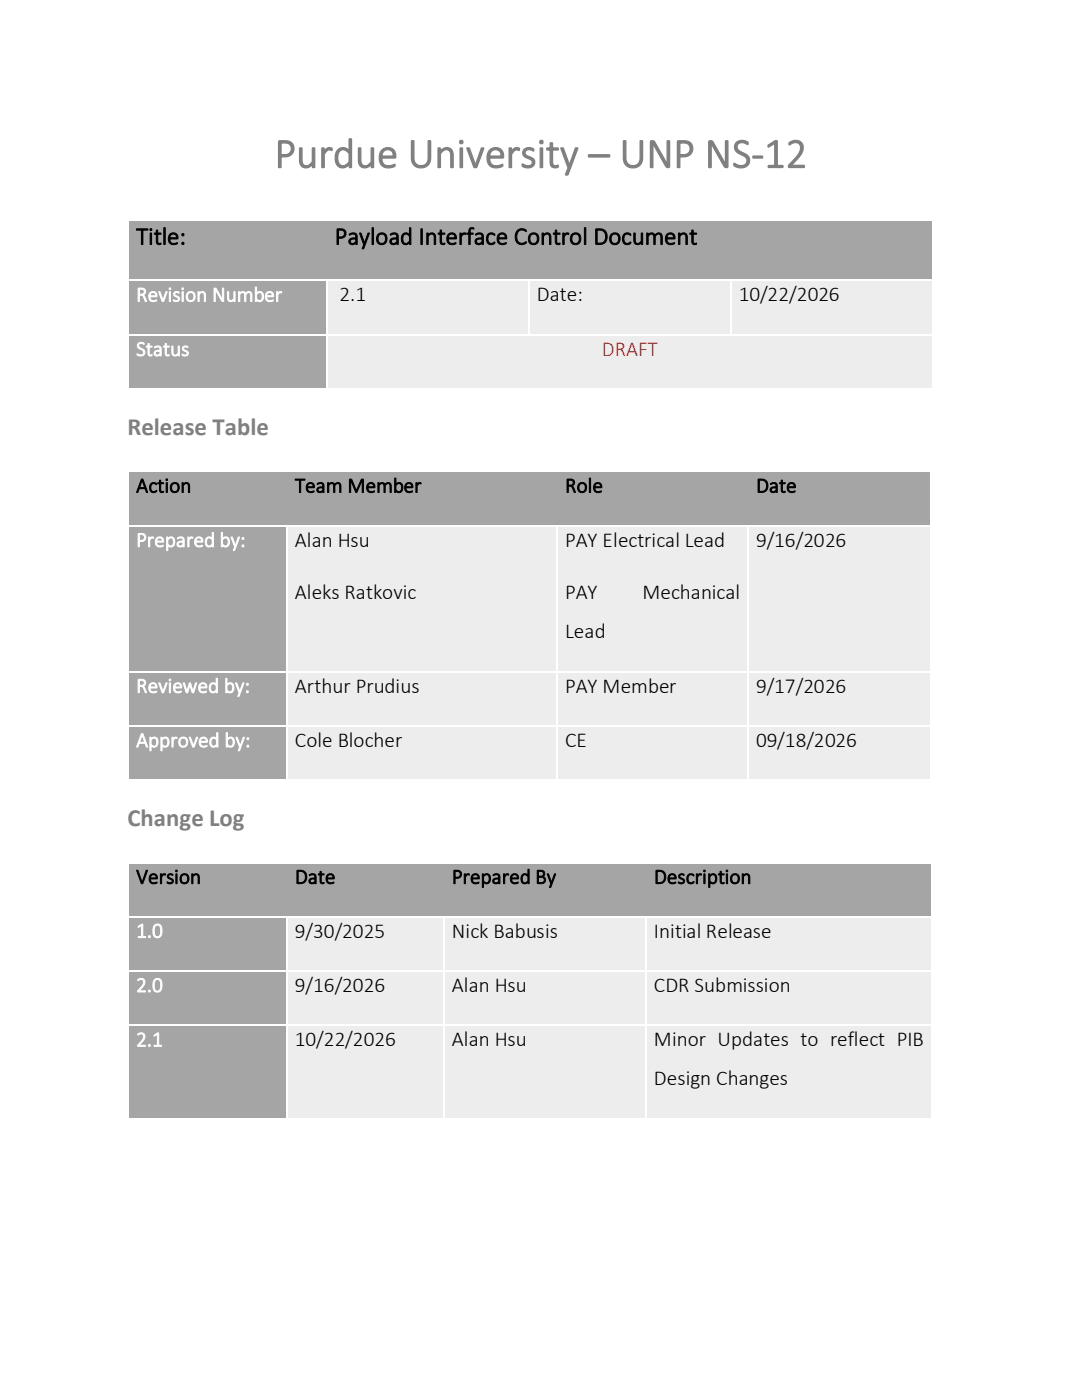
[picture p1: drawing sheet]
<svg xmlns="http://www.w3.org/2000/svg" width="216mm" height="279mm" viewBox="0 0 216 279" stroke-linecap="round" stroke-linejoin="round" font-family="sans-serif">
<defs><g id="words">
<text font-size="8.5" fill="#808080" x="54.8" y="33.4">Purdue University – UNP NS-12</text>
<g font-size="4.9">
<text x="27.2" y="48.8">Title:</text>
<text x="66.8" y="48.8">Payload Interface Control Document</text>
</g>
<g font-size="4.9" fill="#808080">
<text x="25.4" y="86.8">Release Table</text>
<text x="25.4" y="164.9">Change Log</text>
</g>
<g font-size="4.2" fill="#fff">
<text x="27.2" y="60.2">Revision Number</text>
<text x="27.2" y="71">Status</text>
<text x="27.2" y="109.1">Prepared by:</text>
<text x="27.2" y="138.2">Reviewed by:</text>
<text x="27.2" y="149.1">Approved by:</text>
<text x="27.2" y="187.1">1.0</text>
<text x="27.2" y="198">2.0</text>
<text x="27.2" y="208.8">2.1</text>
</g>
<g font-size="4.2">
<text x="67.8" y="60.2">2.1</text>
<text x="107.1" y="60.2">Date:</text>
<text x="147.4" y="60.2">10/22/2026</text>
<text x="27.2" y="98.3">Action</text>
<text x="58.9" y="98.3">Team Member</text>
<text x="112.8" y="98.3">Role</text>
<text x="150.9" y="98.3">Date</text>
<text x="58.9" y="109.1">Alan Hsu</text>
<text x="112.8" y="109.1">PAY Electrical Lead</text>
<text x="150.9" y="109.1">9/16/2026</text>
<text x="58.9" y="119.6">Aleks Ratkovic</text>
<text x="112.8" y="119.6">PAY</text>
<text x="128.2" y="119.6">Mechanical</text>
<text x="112.8" y="127.4">Lead</text>
<text x="58.9" y="138.2">Arthur Prudius</text>
<text x="112.8" y="138.2">PAY Member</text>
<text x="150.9" y="138.2">9/17/2026</text>
<text x="58.9" y="149.1">Cole Blocher</text>
<text x="112.8" y="149.1">CE</text>
<text x="150.9" y="149.1">09/18/2026</text>
<text x="27.2" y="176.4">Version</text>
<text x="58.9" y="176.4">Date</text>
<text x="90.2" y="176.4">Prepared By</text>
<text x="130.5" y="176.4">Description</text>
<text x="58.9" y="187.1">9/30/2025</text>
<text x="90.2" y="187.1">Nick Babusis</text>
<text x="130.5" y="187.1">Initial Release</text>
<text x="58.9" y="198">9/16/2026</text>
<text x="90.2" y="198">Alan Hsu</text>
<text x="130.5" y="198">CDR Submission</text>
<text x="58.9" y="208.8">10/22/2026</text>
<text x="90.2" y="208.8">Alan Hsu</text>
<text x="130.5" y="208.8">Minor Updates to reflect PIB</text>
<text x="130.5" y="216.6">Design Changes</text>
</g>
<text font-size="4.2" fill="#f00" x="120.1" y="71">DRAFT</text>
</g></defs>
<g fill="#a5a5a5">
<path d="M25.7 44h39.5v11.8h-39.5z" fill-rule="evenodd"/>
<path d="M27.2 44h36.4v11.8h-36.4z" fill-rule="evenodd"/>
<path d="M65.2 44h120.9v11.8h-120.9z" fill-rule="evenodd"/>
<path d="M66.8 44h117.9v9h-117.9z" fill-rule="evenodd"/>
</g>
<g fill="#fff">
<path d="M25.4 43.8h.3v.2h-.3z" fill-rule="evenodd"/>
<path d="M25.4 43.8h.3v.2h-.3z" fill-rule="evenodd"/>
<path d="M25.7 43.8h39.5v.2h-39.5z" fill-rule="evenodd"/>
<path d="M65.2 43.8h.3v.2h-.3z" fill-rule="evenodd"/>
<path d="M65.5 43.8h120.6v.2h-120.6z" fill-rule="evenodd"/>
<path d="M186.1 43.8h.2v.2h-.2z" fill-rule="evenodd"/>
<path d="M186.1 43.8h.2v.2h-.2z" fill-rule="evenodd"/>
<path d="M25.4 44h.3v11.8h-.3z" fill-rule="evenodd"/>
<path d="M186.1 44h.2v11.8h-.2z" fill-rule="evenodd"/>
</g>
<g fill="#a5a5a5">
<path d="M25.7 56.1h39.3v10.6h-39.3z" fill-rule="evenodd"/>
<path d="M27.2 56.1h36.4v10.6h-36.4z" fill-rule="evenodd"/>
</g>
<g fill="#ededed">
<path d="M65.3 56.1h40.1v10.6h-40.1z" fill-rule="evenodd"/>
<path d="M66.8 56.1h37.1v10.6h-37.1z" fill-rule="evenodd"/>
<path d="M105.6 56.1h40.2v10.6h-40.2z" fill-rule="evenodd"/>
<path d="M107.1 56.1h37.2v10.6h-37.2z" fill-rule="evenodd"/>
<path d="M146 56.1h40.1v10.6h-40.1z" fill-rule="evenodd"/>
<path d="M147.4 56.1h37.3v10.6h-37.3z" fill-rule="evenodd"/>
</g>
<g fill="#fff">
<path d="M25.4 55.8h.3v.3h-.3z" fill-rule="evenodd"/>
<path d="M25.7 55.8h39.3v.3h-39.3z" fill-rule="evenodd"/>
<path d="M65 55.8h.3v.3h-.3z" fill-rule="evenodd"/>
<path d="M65.3 55.8h.3v.3h-.3z" fill-rule="evenodd"/>
<path d="M65.6 55.8h39.8v.3h-39.8z" fill-rule="evenodd"/>
<path d="M105.4 55.8h.2v.3h-.2z" fill-rule="evenodd"/>
<path d="M105.6 55.8h40.1v.3h-40.1z" fill-rule="evenodd"/>
<path d="M145.7 55.8h.2v.3h-.2z" fill-rule="evenodd"/>
<path d="M145.9 55.8h40.2v.3h-40.2z" fill-rule="evenodd"/>
<path d="M186.1 55.8h.2v.3h-.2z" fill-rule="evenodd"/>
<path d="M25.4 56.1h.3v10.6h-.3z" fill-rule="evenodd"/>
<path d="M65 56.1h.3v10.6h-.3z" fill-rule="evenodd"/>
<path d="M105.4 56.1h.2v10.6h-.2z" fill-rule="evenodd"/>
<path d="M145.7 56.1h.2v10.6h-.2z" fill-rule="evenodd"/>
<path d="M186.1 56.1h.2v10.6h-.2z" fill-rule="evenodd"/>
</g>
<g fill="#a5a5a5">
<path d="M25.7 67h39.3v10.5h-39.3z" fill-rule="evenodd"/>
<path d="M27.2 67h36.4v10.5h-36.4z" fill-rule="evenodd"/>
</g>
<g fill="#ededed">
<path d="M65.3 67h120.8v10.5h-120.8z" fill-rule="evenodd"/>
<path d="M66.8 67h117.9v9.8h-117.9z" fill-rule="evenodd"/>
</g>
<g fill="#fff">
<path d="M25.4 66.7h.3v.3h-.3z" fill-rule="evenodd"/>
<path d="M25.7 66.7h39.3v.3h-39.3z" fill-rule="evenodd"/>
<path d="M65 66.7h.3v.3h-.3z" fill-rule="evenodd"/>
<path d="M65.3 66.7h40.1v.3h-40.1z" fill-rule="evenodd"/>
<path d="M105.4 66.7h.2v.3h-.2z" fill-rule="evenodd"/>
<path d="M105.6 66.7h40.1v.3h-40.1z" fill-rule="evenodd"/>
<path d="M145.7 66.7h.2v.3h-.2z" fill-rule="evenodd"/>
<path d="M145.9 66.7h40.2v.3h-40.2z" fill-rule="evenodd"/>
<path d="M186.1 66.7h.2v.3h-.2z" fill-rule="evenodd"/>
<path d="M25.4 67h.3v10.5h-.3z" fill-rule="evenodd"/>
<path d="M25.4 77.6h.3v.2h-.3z" fill-rule="evenodd"/>
<path d="M25.4 77.6h.3v.2h-.3z" fill-rule="evenodd"/>
<path d="M25.7 77.6h39.3v.2h-39.3z" fill-rule="evenodd"/>
<path d="M65 67h.3v10.5h-.3z" fill-rule="evenodd"/>
<path d="M65 77.6h.3v.2h-.3z" fill-rule="evenodd"/>
<path d="M65.3 77.6h120.8v.2h-120.8z" fill-rule="evenodd"/>
<path d="M186.1 67h.2v10.5h-.2z" fill-rule="evenodd"/>
<path d="M186.1 77.6h.2v.2h-.2z" fill-rule="evenodd"/>
<path d="M186.1 77.6h.2v.2h-.2z" fill-rule="evenodd"/>
</g>
<g fill="#a5a5a5">
<path d="M25.7 94.2h31.6v10.6h-31.6z" fill-rule="evenodd"/>
<path d="M27.2 94.2h28.5v10.6h-28.5z" fill-rule="evenodd"/>
<path d="M57.3 94.2h53.9v10.6h-53.9z" fill-rule="evenodd"/>
<path d="M58.9 94.2h50.7v10.6h-50.7z" fill-rule="evenodd"/>
<path d="M111.2 94.2h38.1v10.6h-38.1z" fill-rule="evenodd"/>
<path d="M112.8 94.2h34.9v10.6h-34.9z" fill-rule="evenodd"/>
<path d="M149.3 94.2h36.4v10.6h-36.4z" fill-rule="evenodd"/>
<path d="M150.9 94.2h33.3v10.6h-33.3z" fill-rule="evenodd"/>
</g>
<g fill="#fff">
<path d="M25.4 94h.3v.2h-.3z" fill-rule="evenodd"/>
<path d="M25.4 94h.3v.2h-.3z" fill-rule="evenodd"/>
<path d="M25.7 94h31.6v.2h-31.6z" fill-rule="evenodd"/>
<path d="M57.3 94h.2v.2h-.2z" fill-rule="evenodd"/>
<path d="M57.5 94h53.7v.2h-53.7z" fill-rule="evenodd"/>
<path d="M111.2 94h.2v.2h-.2z" fill-rule="evenodd"/>
<path d="M111.4 94h37.9v.2h-37.9z" fill-rule="evenodd"/>
<path d="M149.3 94h.3v.2h-.3z" fill-rule="evenodd"/>
<path d="M149.6 94h36v.2h-36z" fill-rule="evenodd"/>
<path d="M185.6 94h.3v.2h-.3z" fill-rule="evenodd"/>
<path d="M185.6 94h.3v.2h-.3z" fill-rule="evenodd"/>
<path d="M25.4 94.2h.3v10.6h-.3z" fill-rule="evenodd"/>
<path d="M185.6 94.2h.3v10.6h-.3z" fill-rule="evenodd"/>
</g>
<g fill="#a5a5a5">
<path d="M25.7 105.1h31.4v28.8h-31.4z" fill-rule="evenodd"/>
<path d="M27.2 105.1h28.5v10.5h-28.5z" fill-rule="evenodd"/>
</g>
<g fill="#ededed">
<path d="M57.4 105.1h53.7v28.8h-53.7z" fill-rule="evenodd"/>
<path d="M58.9 105.1h50.7v10.5h-50.7z" fill-rule="evenodd"/>
<path d="M58.9 115.6h50.7v10.6h-50.7z" fill-rule="evenodd"/>
<path d="M111.3 105.1h37.9v28.8h-37.9z" fill-rule="evenodd"/>
<path d="M112.8 105.1h34.9v10.5h-34.9z" fill-rule="evenodd"/>
<path d="M112.8 115.6h34.9v7.7h-34.9z" fill-rule="evenodd"/>
<path d="M112.8 123.3h34.9v10.6h-34.9z" fill-rule="evenodd"/>
<path d="M149.4 105.1h36.3v28.8h-36.3z" fill-rule="evenodd"/>
<path d="M150.9 105.1h33.3v10.5h-33.3z" fill-rule="evenodd"/>
</g>
<g fill="#fff">
<path d="M25.4 104.8h.3v.3h-.3z" fill-rule="evenodd"/>
<path d="M25.7 104.8h31.4v.3h-31.4z" fill-rule="evenodd"/>
<path d="M57.1 104.8h.3v.3h-.3z" fill-rule="evenodd"/>
<path d="M57.4 104.8h.2v.3h-.2z" fill-rule="evenodd"/>
<path d="M57.6 104.8h53.4v.3h-53.4z" fill-rule="evenodd"/>
<path d="M111 104.8h.3v.3h-.3z" fill-rule="evenodd"/>
<path d="M111.3 104.8h.2v.3h-.2z" fill-rule="evenodd"/>
<path d="M111.5 104.8h37.6v.3h-37.6z" fill-rule="evenodd"/>
<path d="M149.1 104.8h.3v.3h-.3z" fill-rule="evenodd"/>
<path d="M149.4 104.8h.2v.3h-.2z" fill-rule="evenodd"/>
<path d="M149.6 104.8h36v.3h-36z" fill-rule="evenodd"/>
<path d="M185.6 104.8h.3v.3h-.3z" fill-rule="evenodd"/>
<path d="M25.4 105.1h.3v28.8h-.3z" fill-rule="evenodd"/>
<path d="M57.1 105.1h.3v28.8h-.3z" fill-rule="evenodd"/>
<path d="M111 105.1h.3v28.8h-.3z" fill-rule="evenodd"/>
<path d="M149.1 105.1h.3v28.8h-.3z" fill-rule="evenodd"/>
<path d="M185.6 105.1h.3v28.8h-.3z" fill-rule="evenodd"/>
</g>
<g fill="#a5a5a5">
<path d="M25.7 134.2h31.4v10.6h-31.4z" fill-rule="evenodd"/>
<path d="M27.2 134.2h28.5v10.6h-28.5z" fill-rule="evenodd"/>
</g>
<g fill="#ededed">
<path d="M57.4 134.2h53.7v10.6h-53.7z" fill-rule="evenodd"/>
<path d="M58.9 134.2h50.7v10.6h-50.7z" fill-rule="evenodd"/>
<path d="M111.3 134.2h37.9v10.6h-37.9z" fill-rule="evenodd"/>
<path d="M112.8 134.2h34.9v10.6h-34.9z" fill-rule="evenodd"/>
<path d="M149.4 134.2h36.3v10.6h-36.3z" fill-rule="evenodd"/>
<path d="M150.9 134.2h33.3v10.6h-33.3z" fill-rule="evenodd"/>
</g>
<g fill="#fff">
<path d="M25.4 133.9h.3v.3h-.3z" fill-rule="evenodd"/>
<path d="M25.7 133.9h31.4v.3h-31.4z" fill-rule="evenodd"/>
<path d="M57.1 133.9h.3v.3h-.3z" fill-rule="evenodd"/>
<path d="M57.4 133.9h53.6v.3h-53.6z" fill-rule="evenodd"/>
<path d="M111 133.9h.3v.3h-.3z" fill-rule="evenodd"/>
<path d="M111.3 133.9h37.8v.3h-37.8z" fill-rule="evenodd"/>
<path d="M149.1 133.9h.3v.3h-.3z" fill-rule="evenodd"/>
<path d="M149.4 133.9h36.2v.3h-36.2z" fill-rule="evenodd"/>
<path d="M185.6 133.9h.3v.3h-.3z" fill-rule="evenodd"/>
<path d="M25.4 134.2h.3v10.6h-.3z" fill-rule="evenodd"/>
<path d="M57.1 134.2h.3v10.6h-.3z" fill-rule="evenodd"/>
<path d="M111 134.2h.3v10.6h-.3z" fill-rule="evenodd"/>
<path d="M149.1 134.2h.3v10.6h-.3z" fill-rule="evenodd"/>
<path d="M185.6 134.2h.3v10.6h-.3z" fill-rule="evenodd"/>
</g>
<g fill="#a5a5a5">
<path d="M25.7 145h31.4v10.6h-31.4z" fill-rule="evenodd"/>
<path d="M27.2 145h28.5v10.6h-28.5z" fill-rule="evenodd"/>
</g>
<g fill="#ededed">
<path d="M57.4 145h53.7v10.6h-53.7z" fill-rule="evenodd"/>
<path d="M58.9 145h50.7v10.6h-50.7z" fill-rule="evenodd"/>
<path d="M111.3 145h37.9v10.6h-37.9z" fill-rule="evenodd"/>
<path d="M112.8 145h34.9v10.6h-34.9z" fill-rule="evenodd"/>
<path d="M149.4 145h36.3v10.6h-36.3z" fill-rule="evenodd"/>
<path d="M150.9 145h33.3v10.6h-33.3z" fill-rule="evenodd"/>
</g>
<g fill="#fff">
<path d="M25.4 144.8h.3v.2h-.3z" fill-rule="evenodd"/>
<path d="M25.7 144.8h31.4v.2h-31.4z" fill-rule="evenodd"/>
<path d="M57.1 144.8h.3v.2h-.3z" fill-rule="evenodd"/>
<path d="M57.4 144.8h53.6v.2h-53.6z" fill-rule="evenodd"/>
<path d="M111 144.8h.3v.2h-.3z" fill-rule="evenodd"/>
<path d="M111.3 144.8h37.8v.2h-37.8z" fill-rule="evenodd"/>
<path d="M149.1 144.8h.3v.2h-.3z" fill-rule="evenodd"/>
<path d="M149.4 144.8h36.2v.2h-36.2z" fill-rule="evenodd"/>
<path d="M185.6 144.8h.3v.2h-.3z" fill-rule="evenodd"/>
<path d="M25.4 145h.3v10.6h-.3z" fill-rule="evenodd"/>
<path d="M25.4 155.6h.3v.3h-.3z" fill-rule="evenodd"/>
<path d="M25.4 155.6h.3v.3h-.3z" fill-rule="evenodd"/>
<path d="M25.7 155.6h31.4v.3h-31.4z" fill-rule="evenodd"/>
<path d="M57.1 145h.3v10.6h-.3z" fill-rule="evenodd"/>
<path d="M57.1 155.6h.3v.3h-.3z" fill-rule="evenodd"/>
<path d="M57.4 155.6h53.6v.3h-53.6z" fill-rule="evenodd"/>
<path d="M111 145h.3v10.6h-.3z" fill-rule="evenodd"/>
<path d="M111 155.6h.3v.3h-.3z" fill-rule="evenodd"/>
<path d="M111.3 155.6h37.8v.3h-37.8z" fill-rule="evenodd"/>
<path d="M149.1 145h.3v10.6h-.3z" fill-rule="evenodd"/>
<path d="M149.1 155.6h.3v.3h-.3z" fill-rule="evenodd"/>
<path d="M149.4 155.6h36.2v.3h-36.2z" fill-rule="evenodd"/>
<path d="M185.6 145h.3v10.6h-.3z" fill-rule="evenodd"/>
<path d="M185.6 155.6h.3v.3h-.3z" fill-rule="evenodd"/>
<path d="M185.6 155.6h.3v.3h-.3z" fill-rule="evenodd"/>
</g>
<g fill="#a5a5a5">
<path d="M25.7 172.3h31.6v10.5h-31.6z" fill-rule="evenodd"/>
<path d="M27.2 172.3h28.5v10.5h-28.5z" fill-rule="evenodd"/>
<path d="M57.3 172.3h31.3v10.5h-31.3z" fill-rule="evenodd"/>
<path d="M58.9 172.3h28.1v10.5h-28.1z" fill-rule="evenodd"/>
<path d="M88.6 172.3h40.3v10.5h-40.3z" fill-rule="evenodd"/>
<path d="M90.2 172.3h37.1v10.5h-37.1z" fill-rule="evenodd"/>
<path d="M128.9 172.3h56.9v10.5h-56.9z" fill-rule="evenodd"/>
<path d="M130.5 172.3h53.9v10.5h-53.9z" fill-rule="evenodd"/>
</g>
<g fill="#fff">
<path d="M25.4 172h.3v.3h-.3z" fill-rule="evenodd"/>
<path d="M25.4 172h.3v.3h-.3z" fill-rule="evenodd"/>
<path d="M25.7 172h31.6v.3h-31.6z" fill-rule="evenodd"/>
<path d="M57.3 172h.2v.3h-.2z" fill-rule="evenodd"/>
<path d="M57.5 172h31.1v.3h-31.1z" fill-rule="evenodd"/>
<path d="M88.6 172h.2v.3h-.2z" fill-rule="evenodd"/>
<path d="M88.8 172h40.1v.3h-40.1z" fill-rule="evenodd"/>
<path d="M128.9 172h.3v.3h-.3z" fill-rule="evenodd"/>
<path d="M129.2 172h56.6v.3h-56.6z" fill-rule="evenodd"/>
<path d="M185.8 172h.3v.3h-.3z" fill-rule="evenodd"/>
<path d="M185.8 172h.3v.3h-.3z" fill-rule="evenodd"/>
<path d="M25.4 172.3h.3v10.5h-.3z" fill-rule="evenodd"/>
<path d="M185.8 172.3h.3v10.5h-.3z" fill-rule="evenodd"/>
</g>
<g fill="#a5a5a5">
<path d="M25.7 183.1h31.4v10.5h-31.4z" fill-rule="evenodd"/>
<path d="M27.2 183.1h28.5v10.5h-28.5z" fill-rule="evenodd"/>
</g>
<g fill="#ededed">
<path d="M57.4 183.1h31v10.5h-31z" fill-rule="evenodd"/>
<path d="M58.9 183.1h28.1v10.5h-28.1z" fill-rule="evenodd"/>
<path d="M88.7 183.1h40v10.5h-40z" fill-rule="evenodd"/>
<path d="M90.2 183.1h37.1v10.5h-37.1z" fill-rule="evenodd"/>
<path d="M129 183.1h56.8v10.5h-56.8z" fill-rule="evenodd"/>
<path d="M130.5 183.1h53.9v10.5h-53.9z" fill-rule="evenodd"/>
</g>
<g fill="#fff">
<path d="M25.4 182.8h.3v.3h-.3z" fill-rule="evenodd"/>
<path d="M25.7 182.8h31.4v.3h-31.4z" fill-rule="evenodd"/>
<path d="M57.1 182.8h.3v.3h-.3z" fill-rule="evenodd"/>
<path d="M57.4 182.8h.2v.3h-.2z" fill-rule="evenodd"/>
<path d="M57.6 182.8h30.8v.3h-30.8z" fill-rule="evenodd"/>
<path d="M88.4 182.8h.3v.3h-.3z" fill-rule="evenodd"/>
<path d="M88.7 182.8h.2v.3h-.2z" fill-rule="evenodd"/>
<path d="M88.9 182.8h39.8v.3h-39.8z" fill-rule="evenodd"/>
<path d="M128.7 182.8h.3v.3h-.3z" fill-rule="evenodd"/>
<path d="M129 182.8h.3v.3h-.3z" fill-rule="evenodd"/>
<path d="M129.3 182.8h56.5v.3h-56.5z" fill-rule="evenodd"/>
<path d="M185.8 182.8h.3v.3h-.3z" fill-rule="evenodd"/>
<path d="M25.4 183.1h.3v10.5h-.3z" fill-rule="evenodd"/>
<path d="M57.1 183.1h.3v10.5h-.3z" fill-rule="evenodd"/>
<path d="M88.4 183.1h.3v10.5h-.3z" fill-rule="evenodd"/>
<path d="M128.7 183.1h.3v10.5h-.3z" fill-rule="evenodd"/>
<path d="M185.8 183.1h.3v10.5h-.3z" fill-rule="evenodd"/>
</g>
<g fill="#a5a5a5">
<path d="M25.7 193.9h31.4v10.6h-31.4z" fill-rule="evenodd"/>
<path d="M27.2 193.9h28.5v10.6h-28.5z" fill-rule="evenodd"/>
</g>
<g fill="#ededed">
<path d="M57.4 193.9h31v10.6h-31z" fill-rule="evenodd"/>
<path d="M58.9 193.9h28.1v10.6h-28.1z" fill-rule="evenodd"/>
<path d="M88.7 193.9h40v10.6h-40z" fill-rule="evenodd"/>
<path d="M90.2 193.9h37.1v10.6h-37.1z" fill-rule="evenodd"/>
<path d="M129 193.9h56.8v10.6h-56.8z" fill-rule="evenodd"/>
<path d="M130.5 193.9h53.9v10.6h-53.9z" fill-rule="evenodd"/>
</g>
<g fill="#fff">
<path d="M25.4 193.6h.3v.3h-.3z" fill-rule="evenodd"/>
<path d="M25.7 193.6h31.4v.3h-31.4z" fill-rule="evenodd"/>
<path d="M57.1 193.6h.3v.3h-.3z" fill-rule="evenodd"/>
<path d="M57.4 193.6h31v.3h-31z" fill-rule="evenodd"/>
<path d="M88.4 193.6h.3v.3h-.3z" fill-rule="evenodd"/>
<path d="M88.7 193.6h40v.3h-40z" fill-rule="evenodd"/>
<path d="M128.7 193.6h.3v.3h-.3z" fill-rule="evenodd"/>
<path d="M129 193.6h56.8v.3h-56.8z" fill-rule="evenodd"/>
<path d="M185.8 193.6h.3v.3h-.3z" fill-rule="evenodd"/>
<path d="M25.4 193.9h.3v10.6h-.3z" fill-rule="evenodd"/>
<path d="M57.1 193.9h.3v10.6h-.3z" fill-rule="evenodd"/>
<path d="M88.4 193.9h.3v10.6h-.3z" fill-rule="evenodd"/>
<path d="M128.7 193.9h.3v10.6h-.3z" fill-rule="evenodd"/>
<path d="M185.8 193.9h.3v10.6h-.3z" fill-rule="evenodd"/>
</g>
<g fill="#a5a5a5">
<path d="M25.7 204.8h31.4v18.3h-31.4z" fill-rule="evenodd"/>
<path d="M27.2 204.8h28.5v10.6h-28.5z" fill-rule="evenodd"/>
</g>
<g fill="#ededed">
<path d="M57.4 204.8h31v18.3h-31z" fill-rule="evenodd"/>
<path d="M58.9 204.8h28.1v10.6h-28.1z" fill-rule="evenodd"/>
<path d="M88.7 204.8h40v18.3h-40z" fill-rule="evenodd"/>
<path d="M90.2 204.8h37.1v10.6h-37.1z" fill-rule="evenodd"/>
<path d="M129 204.8h56.8v18.3h-56.8z" fill-rule="evenodd"/>
<path d="M130.5 204.8h53.9v7.7h-53.9z" fill-rule="evenodd"/>
<path d="M130.5 212.5h53.9v10.6h-53.9z" fill-rule="evenodd"/>
</g>
<g fill="#fff">
<path d="M25.4 204.5h.3v.3h-.3z" fill-rule="evenodd"/>
<path d="M25.7 204.5h31.4v.3h-31.4z" fill-rule="evenodd"/>
<path d="M57.1 204.5h.3v.3h-.3z" fill-rule="evenodd"/>
<path d="M57.4 204.5h31v.3h-31z" fill-rule="evenodd"/>
<path d="M88.4 204.5h.3v.3h-.3z" fill-rule="evenodd"/>
<path d="M88.7 204.5h40v.3h-40z" fill-rule="evenodd"/>
<path d="M128.7 204.5h.3v.3h-.3z" fill-rule="evenodd"/>
<path d="M129 204.5h56.8v.3h-56.8z" fill-rule="evenodd"/>
<path d="M185.8 204.5h.3v.3h-.3z" fill-rule="evenodd"/>
<path d="M25.4 204.8h.3v18.3h-.3z" fill-rule="evenodd"/>
<path d="M25.4 223.1h.3v.3h-.3z" fill-rule="evenodd"/>
<path d="M25.4 223.1h.3v.3h-.3z" fill-rule="evenodd"/>
<path d="M25.7 223.1h31.4v.3h-31.4z" fill-rule="evenodd"/>
<path d="M57.1 204.8h.3v18.3h-.3z" fill-rule="evenodd"/>
<path d="M57.1 223.1h.3v.3h-.3z" fill-rule="evenodd"/>
<path d="M57.4 223.1h31v.3h-31z" fill-rule="evenodd"/>
<path d="M88.4 204.8h.3v18.3h-.3z" fill-rule="evenodd"/>
<path d="M88.4 223.1h.3v.3h-.3z" fill-rule="evenodd"/>
<path d="M88.7 223.1h40v.3h-40z" fill-rule="evenodd"/>
<path d="M128.7 204.8h.3v18.3h-.3z" fill-rule="evenodd"/>
<path d="M128.7 223.1h.3v.3h-.3z" fill-rule="evenodd"/>
<path d="M129 223.1h56.8v.3h-56.8z" fill-rule="evenodd"/>
<path d="M185.8 204.8h.3v18.3h-.3z" fill-rule="evenodd"/>
<path d="M185.8 223.1h.3v.3h-.3z" fill-rule="evenodd"/>
<path d="M185.8 223.1h.3v.3h-.3z" fill-rule="evenodd"/>
</g>
<use href="#words"/>
</svg>
